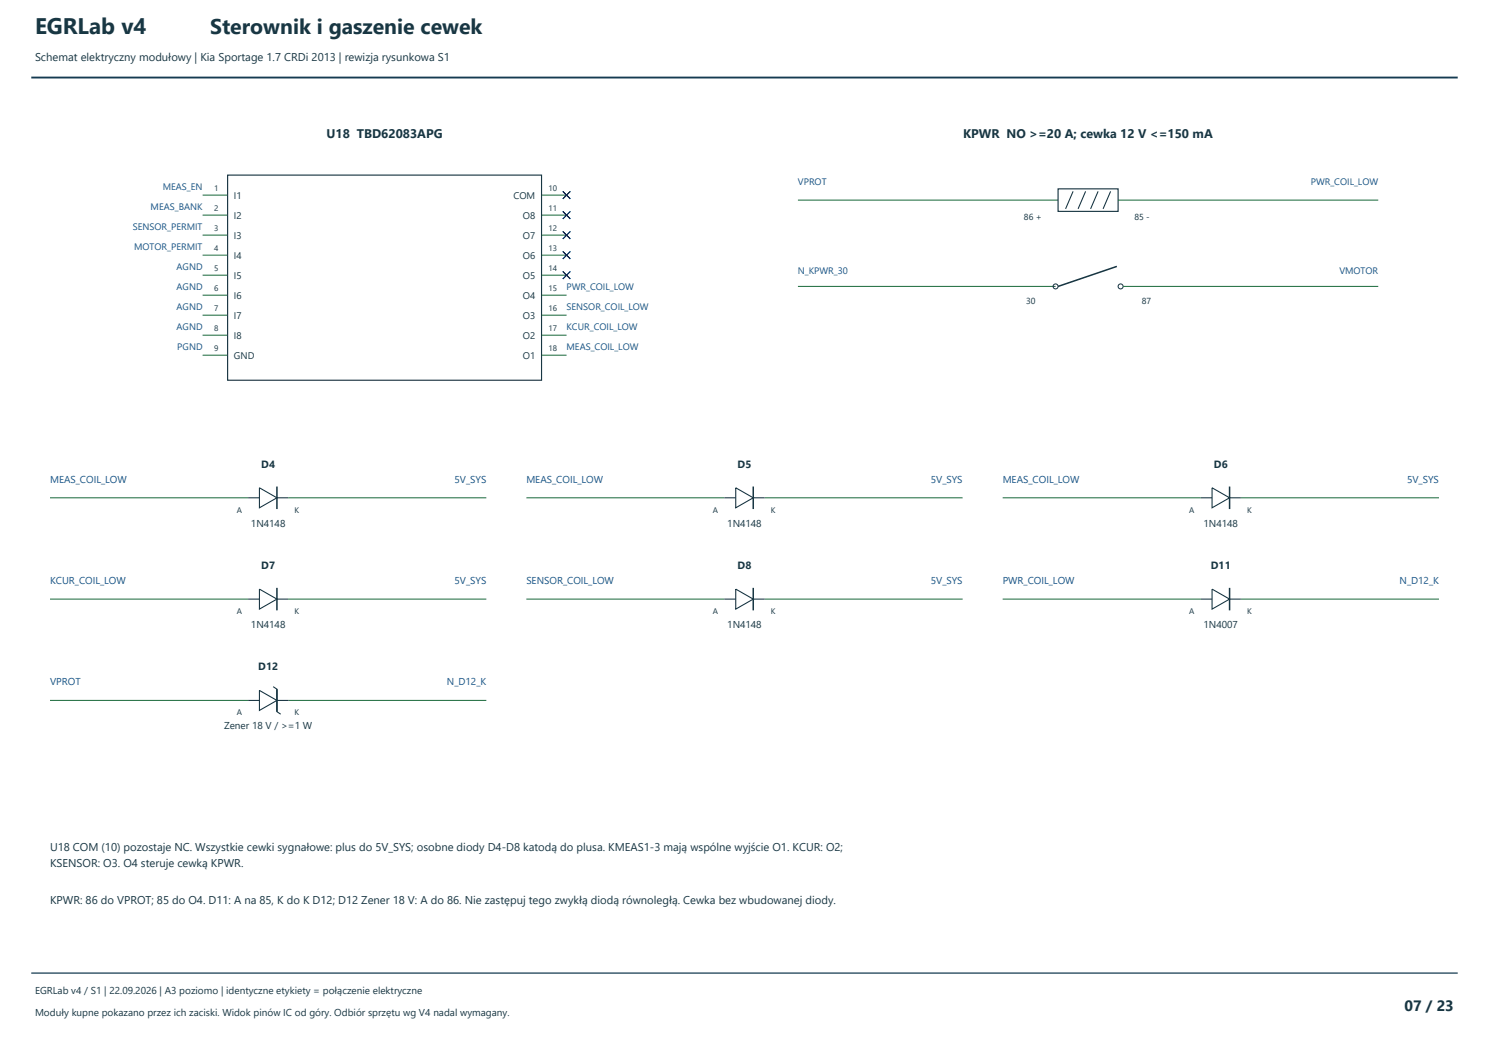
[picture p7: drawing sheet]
<svg xmlns="http://www.w3.org/2000/svg" width="420mm" height="297mm" viewBox="0 0 420 297" stroke-linecap="round" stroke-linejoin="round" font-family="sans-serif">
<defs><g id="words">
<text font-size="6.3" fill="#183743" x="9.9" y="9.5">EGRLab v4</text>
<text font-size="6" fill="#183743" x="59.3" y="9.5">Sterownik i gaszenie cewek</text>
<text font-size="4.2" fill="#183743" x="396.2" y="285">07 / 23</text>
<g font-size="3.5" fill="#183743">
<text x="92.1" y="38.8">U18 TBD62083APG</text>
<text x="271.7" y="38.8">KPWR NO &gt;=20 A; cewka 12 V &lt;=150 mA</text>
</g>
<g font-size="3.2" fill="#183743">
<text x="9.9" y="17.3">Schemat elektryczny modułowy | Kia Sportage 1.7 CRDi 2013 | rewizja rysunkowa S1</text>
<text x="14.1" y="239.9">U18 COM (10) pozostaje NC. Wszystkie cewki sygnałowe: plus do 5V_SYS; osobne diody D4-D8 katodą do plusa. KMEAS1-3 mają wspólne wyjście O1. KCUR: O2;</text>
<text x="14.1" y="244.5">KSENSOR: O3. O4 steruje cewką KPWR.</text>
<text x="14.1" y="255.1">KPWR: 86 do VPROT; 85 do O4. D11: A na 85, K do K D12; D12 Zener 18 V: A do 86. Nie zastępuj tego zwykłą diodą równoległą. Cewka bez wbudowanej diody.</text>
</g>
<g font-size="3" fill="#183743">
<text x="73.7" y="131.9">D4</text>
<text x="208.1" y="131.9">D5</text>
<text x="342.4" y="131.9">D6</text>
<text x="73.7" y="160.5">D7</text>
<text x="208.1" y="160.5">D8</text>
<text x="341.6" y="160.5">D11</text>
<text x="72.8" y="189.1">D12</text>
</g>
<g font-size="2.8" fill="#15538b">
<text x="14.1" y="136.2">MEAS_COIL_LOW</text>
<text x="128.2" y="136.2">5V_SYS</text>
<text x="148.5" y="136.2">MEAS_COIL_LOW</text>
<text x="262.5" y="136.2">5V_SYS</text>
<text x="282.8" y="136.2">MEAS_COIL_LOW</text>
<text x="396.9" y="136.2">5V_SYS</text>
<text x="14.1" y="164.7">KCUR_COIL_LOW</text>
<text x="128.2" y="164.7">5V_SYS</text>
<text x="148.5" y="164.7">SENSOR_COIL_LOW</text>
<text x="262.5" y="164.7">5V_SYS</text>
<text x="282.8" y="164.7">PWR_COIL_LOW</text>
<text x="394.8" y="164.7">N_D12_K</text>
<text x="14.1" y="193.3">VPROT</text>
<text x="126.1" y="193.3">N_D12_K</text>
</g>
<g font-size="2.8" fill="#183743">
<text x="70.8" y="148.5">1N4148</text>
<text x="205.1" y="148.5">1N4148</text>
<text x="339.5" y="148.5">1N4148</text>
<text x="70.8" y="177.1">1N4148</text>
<text x="205.1" y="177.1">1N4148</text>
<text x="339.5" y="177.1">1N4007</text>
<text x="63.2" y="205.7">Zener 18 V / &gt;=1 W</text>
<text x="9.9" y="280.5">EGRLab v4 / S1 | 22.09.2026 | A3 poziomo | identyczne etykiety = połączenie elektryczne</text>
<text x="9.9" y="286.5">Moduły kupne pokazano przez ich zaciski. Widok pinów IC od góry. Odbiór sprzętu wg V4 nadal wymagany.</text>
</g>
<g font-size="2.7" fill="#183743">
<text x="66" y="56.1">I1</text>
<text x="144.8" y="56.1">COM</text>
<text x="66" y="61.7">I2</text>
<text x="147.5" y="61.7">O8</text>
<text x="66" y="67.4">I3</text>
<text x="147.5" y="67.4">O7</text>
<text x="66" y="73">I4</text>
<text x="147.5" y="73">O6</text>
<text x="66" y="78.7">I5</text>
<text x="147.5" y="78.7">O5</text>
<text x="66" y="84.3">I6</text>
<text x="66" y="90">I7</text>
<text x="147.5" y="84.3">O4</text>
<text x="147.5" y="90">O3</text>
<text x="66" y="95.6">I8</text>
<text x="147.5" y="95.6">O2</text>
<text x="66" y="101.2">GND</text>
<text x="147.5" y="101.2">O1</text>
</g>
<g font-size="2.6" fill="#15538b">
<text x="45.9" y="53.6">MEAS_EN</text>
<text x="225.1" y="52.2">VPROT</text>
<text x="369.7" y="52.2">PWR_COIL_LOW</text>
<text x="42.5" y="59.3">MEAS_BANK</text>
<text x="37.5" y="64.9">SENSOR_PERMIT</text>
<text x="37.8" y="70.6">MOTOR_PERMIT</text>
<text x="49.8" y="76.2">AGND</text>
<text x="225.1" y="77.3">N_KPWR_30</text>
<text x="377.8" y="77.3">VMOTOR</text>
<text x="49.8" y="81.8">AGND</text>
<text x="159.8" y="81.8">PWR_COIL_LOW</text>
<text x="49.8" y="87.5">AGND</text>
<text x="159.8" y="87.5">SENSOR_COIL_LOW</text>
<text x="49.8" y="93.1">AGND</text>
<text x="159.8" y="93.1">KCUR_COIL_LOW</text>
<text x="50" y="98.8">PGND</text>
<text x="159.8" y="98.8">MEAS_COIL_LOW</text>
</g>
<g font-size="2.5" fill="#183743">
<text x="288.8" y="62.1">86 +</text>
<text x="320" y="62.1">85 -</text>
<text x="289.4" y="85.7">30</text>
<text x="322.1" y="85.7">87</text>
</g>
<g font-size="2.3" fill="#183743">
<text x="60.4" y="54">1</text>
<text x="154.7" y="54">10</text>
<text x="60.4" y="59.6">2</text>
<text x="154.7" y="59.6">11</text>
<text x="60.4" y="65.3">3</text>
<text x="154.7" y="65.3">12</text>
<text x="60.4" y="70.9">4</text>
<text x="154.7" y="70.9">13</text>
<text x="60.4" y="76.6">5</text>
<text x="154.7" y="76.6">14</text>
<text x="60.4" y="82.2">6</text>
<text x="154.7" y="82.2">15</text>
<text x="60.4" y="87.8">7</text>
<text x="154.7" y="87.8">16</text>
<text x="60.4" y="93.5">8</text>
<text x="154.7" y="93.5">17</text>
<text x="60.4" y="99.1">9</text>
<text x="154.7" y="99.1">18</text>
<text x="66.8" y="144.6">A</text>
<text x="83.1" y="144.6">K</text>
<text x="201.1" y="144.6">A</text>
<text x="217.4" y="144.6">K</text>
<text x="335.5" y="144.6">A</text>
<text x="351.8" y="144.6">K</text>
<text x="66.8" y="173.2">A</text>
<text x="83.1" y="173.2">K</text>
<text x="201.1" y="173.2">A</text>
<text x="217.4" y="173.2">K</text>
<text x="335.5" y="173.2">A</text>
<text x="351.8" y="173.2">K</text>
<text x="66.8" y="201.8">A</text>
<text x="83.1" y="201.8">K</text>
</g>
</g></defs>
<path d="M8.8 21.9h402.4" fill="none" stroke="#153b51" stroke-width=".53"/>
<path d="M64.2 49.4h88.6v57.8h-88.6z" fill-rule="evenodd" fill="#fff" stroke="#172f3d" stroke-width=".32"/>
<g fill="none" stroke="#267146" stroke-width=".3">
<path d="M57.1 55h7.1M152.8 55h7M225.1 56.4h73.3M57.1 60.7h7.1M57.1 66.3h7.1M57.1 72h7.1M57.1 77.6h7.1M152.8 60.7h7M152.8 66.3h7M152.8 72h7M152.8 77.6h7M57.1 83.3h7.1"/>
<path d="M57.1 88.9h7.1M57.1 94.5h7.1M152.8 83.3h7M152.8 88.9h7M152.8 94.5h7M57.1 100.2h7.1M152.8 100.2h7"/>
</g>
<path d="M158.7 54l2.2 2.1M158.7 59.6l2.2 2.1M160.9 54l-2.2 2.1M160.9 59.6l-2.2 2.1M158.7 65.3l2.2 2.1M158.7 70.9l2.2 2.1M158.7 76.6l2.2 2.1M160.9 65.3l-2.2 2.1M160.9 70.9l-2.2 2.1M160.9 76.6l-2.2 2.1" fill="none" stroke="#000888" stroke-width=".3"/>
<path d="M298.4 53.3h17v6.3h-17z" fill-rule="evenodd" fill="#fff" stroke="#172f3d" stroke-width=".32"/>
<g fill="none" stroke="#172f3d" stroke-width=".3">
<path d="M302.7 54l-2.1 4.9M306.2 54l-2.1 4.9M309.7 54l-2.1 4.9M313.3 54l-2.2 4.9M73.2 137.6l4.9 2.8-4.9 2.8zM207.5 137.6l5 2.8-5 2.8zM341.9 137.6l4.9 2.8-4.9 2.8zM70 140.4h3.2M78.1 140.4h3.2M204.4 140.4h3.1M212.5 140.4h3.1M338.7 140.4h3.2"/>
<path d="M346.8 140.4h3.2M70 169h3.2M73.2 166.2l4.9 2.8-4.9 2.8zM78.1 169h3.2M204.4 169h3.1M207.5 166.2l5 2.8-5 2.8zM212.5 169h3.1M338.7 169h3.2M341.9 166.2l4.9 2.8-4.9 2.8zM346.8 169h3.2M70 197.6h3.2M73.2 194.7l4.9 2.9-4.9 2.8z"/>
<path d="M77.1 193.7l1 .7v6.3l1.1 .7M78.1 197.6h3.2"/>
</g>
<g fill="none" stroke="#267146" stroke-width=".3">
<path d="M315.4 56.4h73.4M225.1 80.8h72.6M316.8 80.8h72M14.1 140.4h55.9M81.3 140.4h55.9M148.5 140.4h55.9M215.6 140.4h55.9M282.8 140.4h55.9M350 140.4h55.9M14.1 169h55.9M81.3 169h55.9M148.5 169h55.9"/>
<path d="M215.6 169h55.9M282.8 169h55.9M350 169h55.9M14.1 197.6h55.9M81.3 197.6h55.9"/>
</g>
<g fill="none" stroke="#172f3d" stroke-width=".28">
<circle cx="297.7" cy="80.8" r=".71"/>
<circle cx="316.1" cy="80.8" r=".71"/>
</g>
<path d="M315 75.1l-16.6 5.7M78.1 137.2v6.4M212.5 137.2v6.4M346.8 137.2v6.4M78.1 165.8v6.4M212.5 165.8v6.4M346.8 165.8v6.4M78.1 194.4v6.3" fill="none" stroke="#172f3d" stroke-width=".42"/>
<path d="M8.8 274.5h402.4" fill="none" stroke="#153b51" stroke-width=".35"/>
<use href="#words"/>
</svg>
